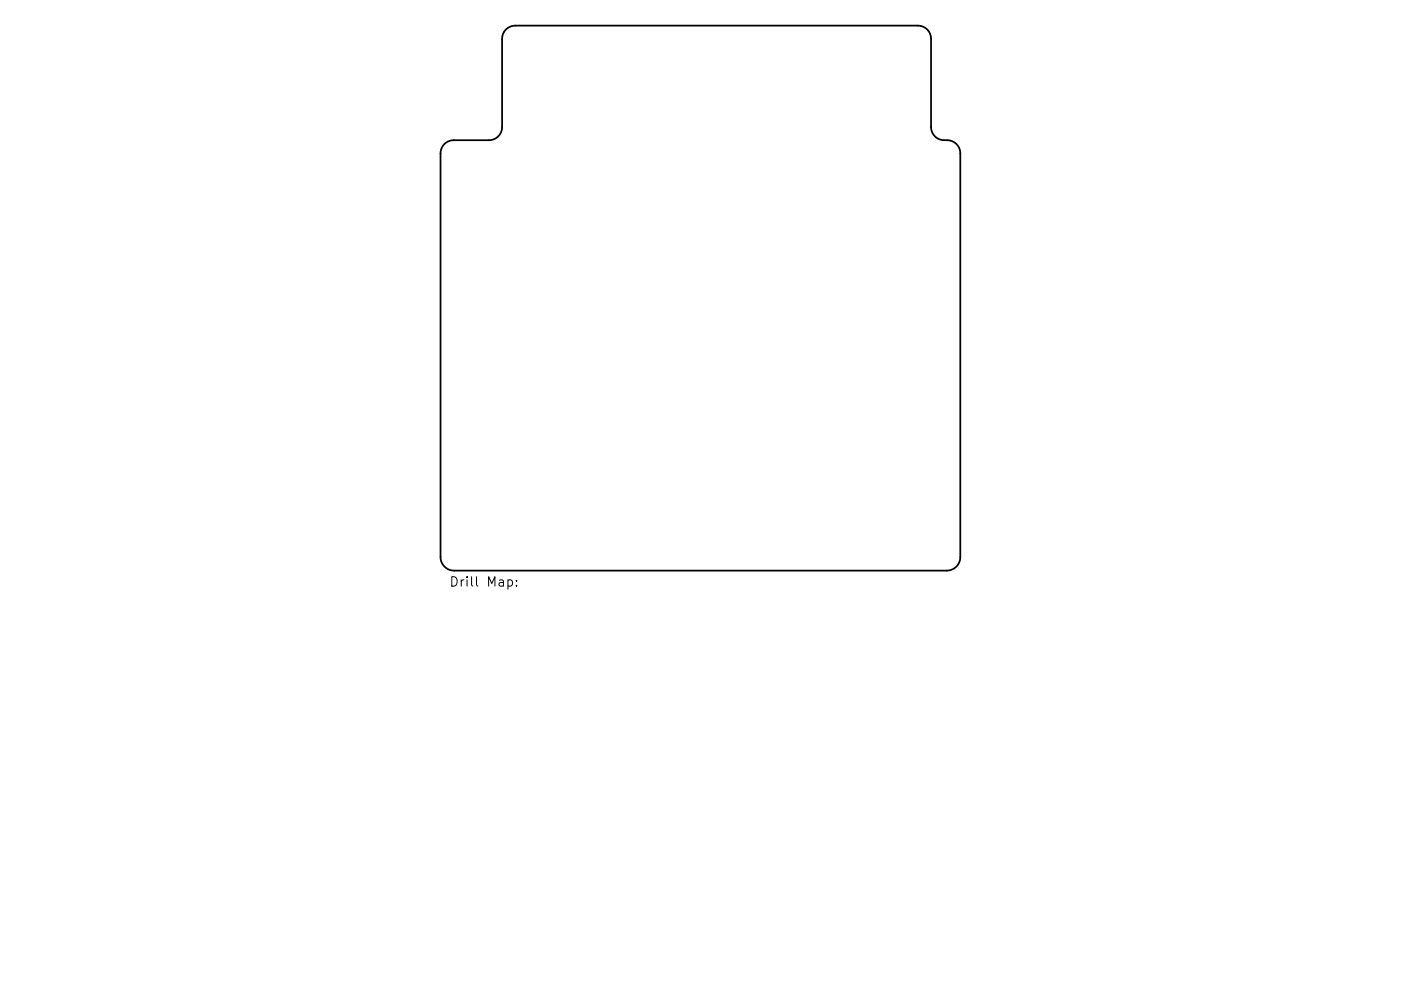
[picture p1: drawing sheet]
<svg xmlns="http://www.w3.org/2000/svg" width="297mm" height="210mm" viewBox="0 0 297 210" stroke-linecap="round" stroke-linejoin="round" font-family="sans-serif">
<defs><g id="words">
<text font-size="2.8" x="95.2" y="124.5">Drill Map:</text>
</g></defs>
<path d="M107.3 6.3a2.8 2.8 0 0 1 2-.9h85.3a2.8 2.8 0 0 1 2.8 2.8v18.7a2.97 2.97 0 0 0 3.6 2.9 2.8 2.8 0 0 1 2.6 2.7v85.7a2.89 2.89 0 0 1-2.9 2.9h-104.4a2.89 2.89 0 0 1-2.9-2.9v-85.7a2.8 2.8 0 0 1 2.8-2.8h7.5a2.8 2.8 0 0 0 2.8-2.8v-18.7a2.8 2.8 0 0 1 .8-1.9z" fill="none" stroke="#000" stroke-width=".37"/>
<path d="M107.7 123.1l.6-.1 .3 .4v.6l-.1 .3h-.8M109.5 124.2v.2M109.5 123.1v.2" fill="none" stroke="#000" stroke-width=".21"/>
<use href="#words"/>
</svg>
